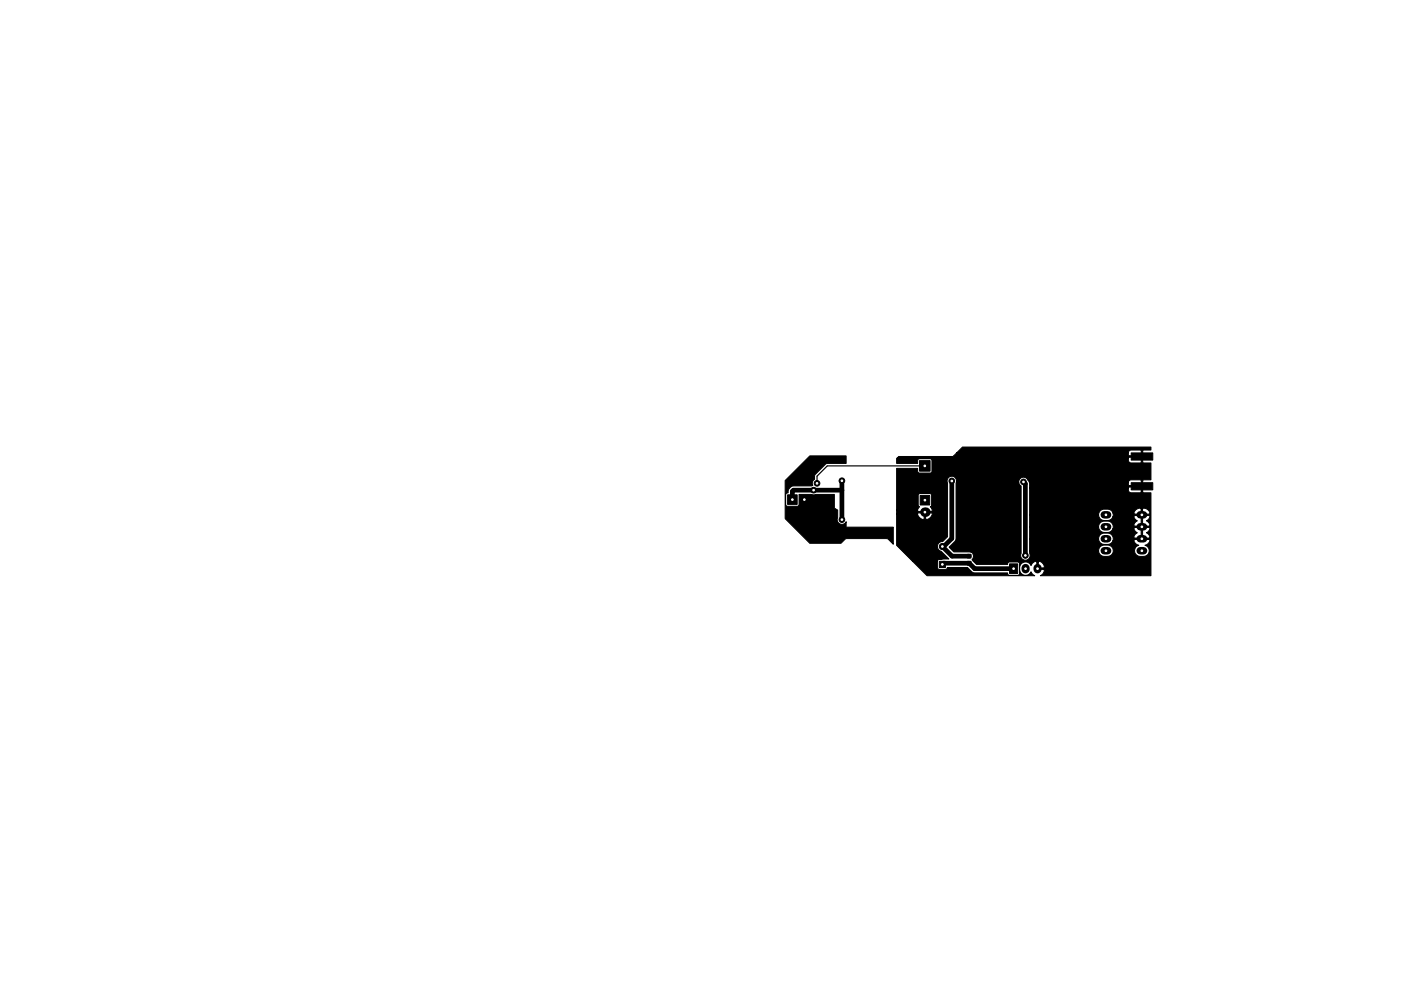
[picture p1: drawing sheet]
<svg xmlns="http://www.w3.org/2000/svg" width="297mm" height="210mm" viewBox="0 0 297 210" stroke-linecap="round" stroke-linejoin="round" font-family="sans-serif">
<g fill="#000" stroke="#000" stroke-width=".21">
<path d="M166.5 101.9l5.2-5.2h7.7v1.6l-4.2 .1-2.4 2.3-.1 1a1 1 0 0 0-.4 1.3l-4 .1-.5 .1-.6 .7-.1 .7h-.3l-.2 .3v2.3l.4 .2 2.3-.1 .1-2.4h7.5v2.9l.7 .4v1.6a1 1 0 0 0 .5 1.4 1 1 0 0 0 1.3-.5l.1 1.1h9.9v3.7l-1.1-1.1-.3-.1h-8.5l-.3 .1-.9 .9h-6.6l-5.2-5.2zM195 97.7h2.2v2.3h-2.2zM239.8 96.1h4.6v1.5h-4.6zM190.2 97.2h49l.1 .6 .4 .4h2.1l.2-.1v-1.1h-2.6l-.2 .2h-49l.3-.4h11.5l.9-.8h36.3v.5l.2 .2h2.6v-1.1l-.2-.1h-2.1l-.5 .5h-36.3l1.2-1.2h39.9v.7h-1.6l-.1 .1v2.5l.1 .1h1.6v3.6h-1.6l-.1 .2v2.4l.1 .1h1.6v17.6h-23.4l.5-.3 .3-.8-.1-.2h-1.5v-1.6h.3v1.3h1.2a1.11 1.11 0 0 0-1.5-1.3 1.07 1.07 0 0 0-1.2 .8 1.33 1.33 0 0 0-1.8-.6 1.33 1.33 0 0 0-.5 1.9 1.26 1.26 0 0 0 1.1 .8 1.26 1.26 0 0 0 1.2-.8l.3 .5 .5 .3h-22.9l-3-3h5.2l.1 1.4 .3 .3h1.4l.4-.4h4.2l.9 .9 .5 .2h7.1l.1 .4 .3 .2h1.8l.3-.3 .1-2.2-.3-.3-1.9-.1-.3 .2-.1 .3h-6.6l-.9-1a.94 .94 0 0 0 .3-1 .94 .94 0 0 0-.9-.6h-3.3l-1-1 1.2-1.2 .3-.5 .1-12.1h13.2l.1 .4 .4 .4v14.3a1 1 0 0 0 .9 1.5 1 1 0 0 0 .9-1.5v-.6h14.6a1.2 1.2 0 0 0 1.2 1.2 1.43 1.43 0 0 0 1.9-.9 1.2 1.2 0 0 0-1.2-1.5 1.43 1.43 0 0 0-1.9 1v.2h-14.6v-2.5h14.6a1.2 1.2 0 0 0 1.2 1.2l1.2-.1 .4-.2 .3-.5h4.4l.4 .7 .7 .3h-.2a1.2 1.2 0 0 0-.7 1.4 1.2 1.2 0 0 0 1.1 .9 1.43 1.43 0 0 0 1.9-.9 1.19 1.19 0 0 0-.9-1.4l.9-.5 .2-.5-.1-.2h-3.2l-.1 .2h-4.4a1.19 1.19 0 0 0-1.2-1.6 1.43 1.43 0 0 0-1.9 1v.2h-14.6v-2.5h14.6a1.2 1.2 0 0 0 1.2 1.2l1.2-.1 .4-.3 .3-.5h4.4l.2 .6 .5 .3-.3 .2a.77 .77 0 0 0-.3 1h1.4v-2.3h.4v2.3h1.4l.1-.3-.1-.2-.6-.7 .6-.6 .1-.3-.1-.2h-3.2l-.1 .2h-4.4a1.19 1.19 0 0 0-1.2-1.5 1.43 1.43 0 0 0-1.9 .9v.3h-14.6v-2.6h14.6a1.2 1.2 0 0 0 1.2 1.2l1.2-.1 .4-.2 .3-.5h4.4l.2 .5 .5 .4-.3 .2a.77 .77 0 0 0-.3 .9h1.4v-2.2h.4v2.2h1.4l.1-.2-.1-.3-.6-.6 .6-.6 .1-.3-.1-.2h-3.2l-.1 .2h-4.4v-.7h4.4l.1 .2h1.4v-1.3h.4v1.3h1.4l.1-.2a1.53 1.53 0 0 0-1.9-1.1l-.8 .2-.5 .3-.2 .6h-4.4a1.19 1.19 0 0 0-1.2-.9 1.43 1.43 0 0 0-1.9 1v.2h-14.6v-5.7h20.9l.1 .6 .4 .4h2.1l.2-.1v-1.1h-2.6l-.2 .2h-20.9l-.1-1.1h21v.5l.2 .1h2.6v-1l-.2-.2h-2l-.4 .2-.2 .4h-21l-.1-.3a1.06 1.06 0 0 0-1.2-.8 1.06 1.06 0 0 0-.9 1h-13.2v-.1a1 1 0 0 0-1.2-1.1 1 1 0 0 0-.7 1.4v11.4l-1 1a1.05 1.05 0 0 0-1.1 .9 1.05 1.05 0 0 0 .7 1.2l1.7 1.6-2.1 .1-.4 .4h-5.2l-3.4-3.4v-6.6h4.4l.4 .6 .8 .5 .2-.1v-1.3h.4v1.3a1.13 1.13 0 0 0 1.3-1.3h-3l-.1 .3h-4.4v-.8h4.4l.1 .2h3l.1-.2-.5-.8 .3-.3v-2.2l-.4-.3h-2l-.4 .2v2.2l.3 .4-.5 .8h-4.4v-8.9h4.5v.7l.4 .3h2.3l.3-.4v-2.3l-.3-.3h-2.5l-.2 .3v.6h-4.5v-1zM167 105h2v2h-2zM195.1 105.1h2v2h-2zM205.1 117.6h.8v.8h-.8zM205.1 119.1h.8v.8h-.8zM239.8 102.4h4.6v1.5h-4.6zM199.1 119.1h1.3v1.3h-1.3zM214 119.6h1.8v2.1h-1.8z"/>
<circle cx="172.5" cy="104" r=".6"/>
<circle cx="173.2" cy="102.5" r=".6"/>
<circle cx="178.5" cy="110.2" r=".6"/>
<circle cx="178.5" cy="102" r=".6"/>
<circle cx="199.8" cy="115.9" r=".65"/>
<circle cx="201.8" cy="102" r=".6"/>
<circle cx="217" cy="102.2" r=".6"/>
<circle cx="217.4" cy="117.8" r=".6"/>
</g>
<g fill="#000">
<circle cx="170.5" cy="106" r="1.02"/>
<circle cx="196.1" cy="108.7" r="1.02"/>
</g>
<path d="M217.4 120.5v.3M220 120.5v.3" fill="none" stroke="#000" stroke-width="1.7"/>
<path d="M234.1 116.8h.7M234.1 114.3h.7M234.1 111.8h.7M234.1 109.2h.7M241.8 116.8h.7M241.8 114.3h.7M241.8 111.8h.7M241.8 109.2h.7" fill="none" stroke="#000" stroke-width="1.6"/>
<path d="M178.5 104h-10.2l-.3 .2v1.8M178.5 102v8.2M199.8 119.7l.2-.2h5.5l1.2 1.1h8.2M201.8 102v12.2l-1.7 1.7h-.3l2 2.1h3.7M217 102.2l.4 .4v15.2" fill="none" stroke="#000" stroke-width="1"/>
<path d="M196.1 98.8h-20.7l-2.2 2.2v1.5" fill="none" stroke="#000" stroke-width=".25"/>
<path d="M242.1 103.2v6M242.1 103.2h.1" fill="none" stroke="#000" stroke-width=".4"/>
<g fill="#fff" stroke="#fff" stroke-width=".21">
<circle cx="172.5" cy="104" r=".17"/>
<circle cx="178.5" cy="110.2" r=".17"/>
<circle cx="178.5" cy="102" r=".17"/>
<circle cx="217.4" cy="117.8" r=".17"/>
<circle cx="217" cy="102.2" r=".17"/>
<circle cx="173.2" cy="102.5" r=".17"/>
<circle cx="201.8" cy="102" r=".18"/>
<circle cx="168" cy="106" r=".17"/>
<circle cx="170.5" cy="106" r=".17"/>
<circle cx="196.1" cy="106.1" r=".17"/>
<circle cx="196.1" cy="108.7" r=".17"/>
<circle cx="196.1" cy="98.8" r=".17"/>
<circle cx="199.8" cy="119.7" r=".18"/>
<circle cx="199.8" cy="115.9" r=".17"/>
<circle cx="214.9" cy="120.6" r=".17"/>
<circle cx="217.4" cy="120.6" r=".17"/>
<circle cx="220" cy="120.6" r=".17"/>
<circle cx="242.1" cy="116.8" r=".17"/>
<circle cx="242.1" cy="114.3" r=".17"/>
<circle cx="242.1" cy="111.8" r=".17"/>
<circle cx="242.1" cy="109.2" r=".17"/>
<circle cx="234.5" cy="109.2" r=".17"/>
<circle cx="234.5" cy="111.8" r=".17"/>
<circle cx="234.5" cy="114.3" r=".17"/>
<circle cx="234.5" cy="116.8" r=".17"/>
</g>
</svg>
